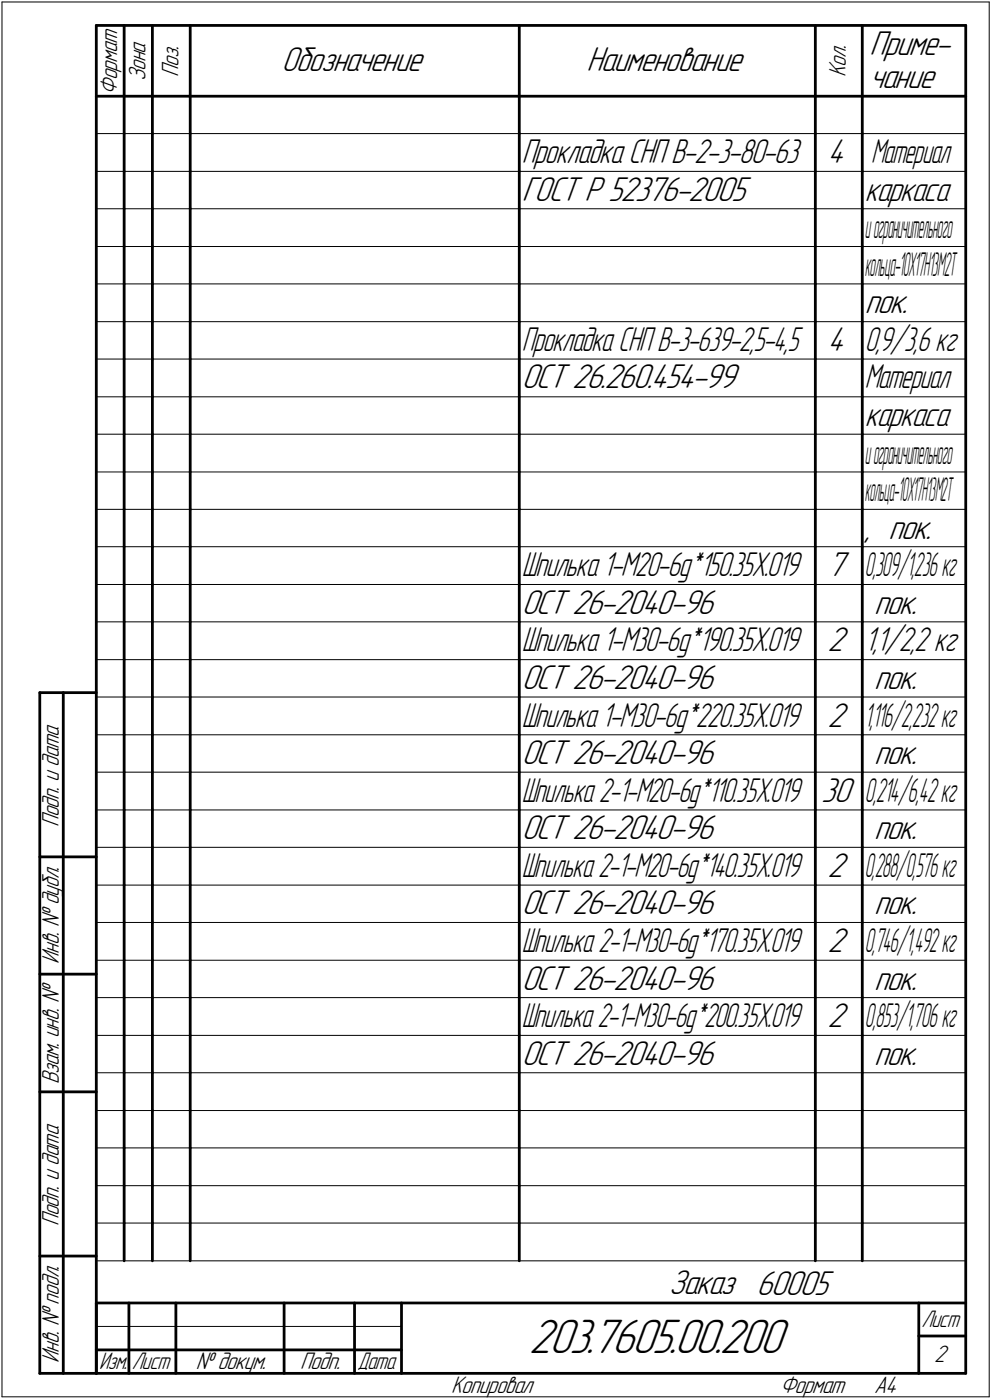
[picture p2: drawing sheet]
<svg xmlns="http://www.w3.org/2000/svg" width="211mm" height="298mm" viewBox="0 0 211 298" stroke-linecap="round" stroke-linejoin="round" font-family="sans-serif">
<defs><g id="words">
<text font-size="10.9" x="112.6" y="288.1">203.7605.00.200</text>
<g font-size="7.8">
<text x="185" y="11.7">Приме-</text>
<text x="59.9" y="15.2">Обозначение</text>
<text x="124.8" y="15.2">Наименование</text>
<text x="185" y="18.7">чание</text>
<text x="176.1" y="34.7">4</text>
<text x="111" y="42.7">ГОСТ Р 52376-2005</text>
<text x="184" y="66.7">пок.</text>
<text x="176.1" y="74.7">4</text>
<text x="111" y="82.7">ОСТ 26.260.454-99</text>
<text x="184" y="114.7">,</text>
<text x="189" y="114.7">пок.</text>
<text x="176.1" y="122.7">7</text>
<text x="111" y="130.7">ОСТ 26-2040-96</text>
<text x="186" y="130.7">пок.</text>
<text x="176.1" y="138.7">2</text>
<text x="111" y="146.7">ОСТ 26-2040-96</text>
<text x="186" y="146.7">пок.</text>
<text x="176.1" y="154.7">2</text>
<text x="111" y="162.7">ОСТ 26-2040-96</text>
<text x="186" y="162.7">пок.</text>
<text x="174.7" y="170.7">30</text>
<text x="111" y="178.7">ОСТ 26-2040-96</text>
<text x="186" y="178.7">пок.</text>
<text x="176.1" y="186.7">2</text>
<text x="111" y="194.7">ОСТ 26-2040-96</text>
<text x="186" y="194.7">пок.</text>
<text x="176.1" y="202.7">2</text>
<text x="111" y="210.7">ОСТ 26-2040-96</text>
<text x="186" y="210.7">пок.</text>
<text x="176.1" y="218.7">2</text>
<text x="111" y="226.7">ОСТ 26-2040-96</text>
<text x="186" y="226.7">пок.</text>
<text x="142.3" y="275.6">Заказ 60005</text>
</g>
<g font-size="7.7">
<text x="111" y="34.7">Прокладка СНП В-2-3-80-63</text>
<text x="184" y="42.7">каркаса</text>
<text x="184" y="90.7">каркаса</text>
</g>
<g font-size="7.6">
<text x="111" y="74.7">Прокладка СНП В-3-639-2,5-4,5</text>
<text x="184" y="74.7">0,9/3,6 кг</text>
<text x="184" y="82.7">Материал</text>
<text x="111" y="122.7">Шпилька 1-М20-6g*150.35Х.019</text>
<text x="111" y="138.7">Шпилька 1-М30-6g*190.35Х.019</text>
<text x="184" y="138.7">1,1/2,2 кг</text>
<text x="111" y="154.7">Шпилька 1-М30-6g*220.35Х.019</text>
<text x="111" y="170.7">Шпилька 2-1-М20-6g*110.35Х.019</text>
<text x="111" y="186.7">Шпилька 2-1-М20-6g*140.35Х.019</text>
<text x="111" y="202.7">Шпилька 2-1-М30-6g*170.35Х.019</text>
<text x="111" y="218.7">Шпилька 2-1-М30-6g*200.35Х.019</text>
</g>
<g font-size="7.5">
<text x="185.4" y="34.7">Материал</text>
<text x="184" y="122.7">0,309/1,236кг</text>
<text x="184" y="154.7">1</text>
<text x="185.1" y="154.7">,</text>
<text x="185.7" y="154.7">116/2,232кг</text>
<text x="184" y="170.7">0,214/6,42кг</text>
<text x="184" y="218.7">0,853/1,706кг</text>
</g>
<g font-size="7.4">
<text x="184" y="50.7">и</text>
<text x="185.8" y="50.7">ограничительного</text>
<text x="184" y="58.7">к</text>
<text x="185" y="58.7">ольца-10Х17Н13М2Т</text>
<text x="184" y="98.7">и</text>
<text x="185.8" y="98.7">ограничительного</text>
<text x="184" y="106.7">к</text>
<text x="185" y="106.7">ольца-10Х17Н13М2Т</text>
<text x="184" y="186.7">0</text>
<text x="185.5" y="186.7">,</text>
<text x="186.1" y="186.7">288/0,576кг</text>
<text x="184" y="202.7">0</text>
<text x="185.5" y="202.7">,</text>
<text x="186.2" y="202.7">746/1,492кг</text>
</g>
<g font-size="5.4">
<text x="31" y="17.3" transform="rotate(-90 31 17.3)">Зона</text>
<text x="38" y="16.3" transform="rotate(-90 38 16.3)">Поз.</text>
<text x="180" y="16.3" transform="rotate(-90 180 16.3)">Кол.</text>
<text x="25" y="20.2" transform="rotate(-90 25 20.2)">Формат</text>
<text x="12.6" y="176.1" transform="rotate(-90 12.6 176.1)">Подп. и дата</text>
<text x="12.6" y="205.2" transform="rotate(-90 12.6 205.2)">Инв. № дубл.</text>
<text x="12.6" y="230.9" transform="rotate(-90 12.6 230.9)">Взам. инв. №</text>
<text x="12.6" y="261.1" transform="rotate(-90 12.6 261.1)">Подп. и дата</text>
<text x="12.6" y="290.2" transform="rotate(-90 12.6 290.2)">Инв. № подл.</text>
<text x="41.6" y="291.6">№ докум.</text>
<text x="63.9" y="291.6">Подп.</text>
<text x="198.8" y="290.1">2</text>
<text x="96" y="296.6">Копировал</text>
<text x="166" y="296.6">Формат</text>
<text x="186" y="296.6">A4</text>
</g>
<g font-size="5.3">
<text x="196.1" y="282.6">Лист</text>
<text x="21.1" y="291.6">Изм.</text>
<text x="28.1" y="291.6">Лист</text>
<text x="76.1" y="291.6">Дата</text>
</g>
</g></defs>
<g fill="none" stroke="#000" stroke-width=".21">
<path d="M.4 .4h210.1zM.4 .4v297zM210.5 .4v297zM20.5 36.5h5.9zM20.5 28.4h185zM26.4 36.5h6zM32.4 36.5h8.1zM40.5 36.5h70zM110.5 36.5h63zM173.5 36.5h10zM183.5 36.5h22zM20.5 44.4h5.9z"/>
<path d="M20.5 52.5h5.9zM26.4 44.4h6zM26.4 52.5h6zM32.4 44.4h8.1zM32.4 52.5h8.1zM40.5 44.4h70zM40.5 52.5h70zM110.5 44.4h63zM110.5 52.5h63zM173.5 44.4h10zM173.5 52.5h10zM183.5 44.4h22z"/>
<path d="M183.5 52.5h22zM20.5 60.5h5.9zM20.5 68.5h5.9zM20.5 76.5h5.9zM26.4 60.5h6zM26.4 68.5h6zM26.4 76.5h6zM32.4 60.5h8.1zM32.4 68.5h8.1zM32.4 76.5h8.1zM40.5 60.5h70zM40.5 68.5h70z"/>
<path d="M40.5 76.5h70zM110.5 60.5h63zM110.5 68.5h63zM110.5 76.5h63zM173.5 60.5h10zM173.5 68.5h10zM173.5 76.5h10zM183.5 60.5h22zM183.5 68.5h22zM183.5 76.5h22zM20.5 84.5h5.9zM20.5 92.5h5.9z"/>
<path d="M26.4 84.5h6zM26.4 92.5h6zM32.4 84.5h8.1zM32.4 92.5h8.1zM40.5 84.5h70zM40.5 92.5h70zM110.5 84.5h63zM110.5 92.5h63zM173.5 84.5h10zM173.5 92.5h10zM183.5 84.5h22zM183.5 92.5h22z"/>
<path d="M20.5 100.5h5.9zM20.5 108.5h5.9zM20.5 116.4h5.9zM26.4 100.5h6zM26.4 108.5h6zM26.4 116.4h6zM32.4 100.5h8.1zM32.4 108.5h8.1zM32.4 116.4h8.1zM40.5 100.5h70zM40.5 108.5h70zM40.5 116.4h70z"/>
<path d="M110.5 100.5h63zM110.5 108.5h63zM110.5 116.4h63zM173.5 100.5h10zM173.5 108.5h10zM173.5 116.4h10zM183.5 100.5h22zM183.5 108.5h22zM183.5 116.4h22zM20.5 124.5h5.9zM20.5 132.4h5.9zM26.4 124.5h6z"/>
<path d="M26.4 132.4h6zM32.4 124.5h8.1zM32.4 132.4h8.1zM40.5 124.5h70zM40.5 132.4h70zM110.5 124.5h63zM110.5 132.4h63zM173.5 124.5h10zM173.5 132.4h10zM183.5 124.5h22zM183.5 132.4h22zM20.5 140.5h5.9z"/>
<path d="M20.5 148.4h5.9zM20.5 156.5h5.9zM26.4 140.5h6zM26.4 148.4h6zM26.4 156.5h6zM32.4 140.5h8.1zM32.4 148.4h8.1zM32.4 156.5h8.1zM40.5 140.5h70zM40.5 148.4h70zM40.5 156.5h70zM110.5 140.5h63z"/>
<path d="M110.5 148.4h63zM110.5 156.5h63zM173.5 140.5h10zM173.5 148.4h10zM173.5 156.5h10zM183.5 140.5h22zM183.5 148.4h22zM183.5 156.5h22zM20.5 164.4h5.9zM20.5 172.5h5.9zM26.4 164.4h6zM26.4 172.5h6z"/>
<path d="M32.4 164.4h8.1zM32.4 172.5h8.1zM40.5 164.4h70zM40.5 172.5h70zM110.5 164.4h63zM110.5 172.5h63zM173.5 164.4h10zM173.5 172.5h10zM183.5 164.4h22zM183.5 172.5h22zM20.5 180.4h5.9zM20.5 188.5h5.9z"/>
<path d="M20.5 196.4h5.9zM26.4 180.4h6zM26.4 188.5h6zM26.4 196.4h6zM32.4 180.4h8.1zM32.4 188.5h8.1zM32.4 196.4h8.1zM40.5 180.4h70zM40.5 188.5h70zM40.5 196.4h70zM110.5 180.4h63zM110.5 188.5h63z"/>
<path d="M110.5 196.4h63zM173.5 180.4h10zM173.5 188.5h10zM173.5 196.4h10zM183.5 180.4h22zM183.5 188.5h22zM183.5 196.4h22zM20.5 204.5h5.9zM20.5 212.4h5.9zM26.4 204.5h6zM26.4 212.4h6zM32.4 204.5h8.1z"/>
<path d="M32.4 212.4h8.1zM40.5 204.5h70zM40.5 212.4h70zM110.5 204.5h63zM110.5 212.4h63zM173.5 204.5h10zM173.5 212.4h10zM183.5 204.5h22zM183.5 212.4h22zM20.5 220.5h5.9zM20.5 228.4h5.9zM20.5 236.5h5.9z"/>
<path d="M26.4 220.5h6zM26.4 228.4h6zM26.4 236.5h6zM32.4 220.5h8.1zM32.4 228.4h8.1zM32.4 236.5h8.1zM40.5 220.5h70zM40.5 228.4h70zM40.5 236.5h70zM110.5 220.5h63zM110.5 228.4h63zM110.5 236.5h63z"/>
<path d="M173.5 220.5h10zM173.5 228.4h10zM173.5 236.5h10zM183.5 220.5h22zM183.5 228.4h22zM183.5 236.5h22zM20.5 244.4h5.9zM20.5 252.5h5.9zM26.4 244.4h6zM26.4 252.5h6zM32.4 244.4h8.1zM32.4 252.5h8.1z"/>
<path d="M40.5 244.4h70zM40.5 252.5h70zM110.5 244.4h63zM110.5 252.5h63zM173.5 244.4h10zM173.5 252.5h10zM183.5 244.4h22zM183.5 252.5h22zM20.5 260.4h185zM20.5 268.5h185zM.4 297.4h210.1zM20.5 282.4h64.9z"/>
</g>
<g fill="none" stroke="#000" stroke-width=".59">
<path d="M20.5 5.4h185zM20.5 5.4v287zM26.4 5.4v23zM32.4 5.4v23zM40.5 5.4v23zM110.5 5.4v23zM173.5 5.4v23zM183.5 5.4v23zM205.5 5.4v287zM20.5 20.5h5.9zM26.4 28.4v8.1zM26.4 36.5v7.9z"/>
<path d="M26.4 20.5h6zM32.4 28.4v8.1zM32.4 36.5v7.9zM32.4 20.5h8.1zM40.5 28.4v8.1zM40.5 36.5v7.9zM40.5 20.5h70zM110.5 28.4v8.1zM110.5 36.5v7.9zM110.5 20.5h63zM173.5 28.4v8.1zM173.5 36.5v7.9z"/>
<path d="M173.5 20.5h10zM183.5 28.4v8.1zM183.5 36.5v7.9zM183.5 20.5h22zM26.4 44.4v8.1zM26.4 52.5v8zM32.4 44.4v8.1zM32.4 52.5v8zM40.5 44.4v8.1zM40.5 52.5v8zM110.5 44.4v8.1zM110.5 52.5v8z"/>
<path d="M173.5 44.4v8.1zM173.5 52.5v8zM183.5 44.4v8.1zM183.5 52.5v8zM26.4 60.5v8zM26.4 68.5v8zM26.4 76.5v8zM32.4 60.5v8zM32.4 68.5v8zM32.4 76.5v8zM40.5 60.5v8zM40.5 68.5v8z"/>
<path d="M40.5 76.5v8zM110.5 60.5v8zM110.5 68.5v8zM110.5 76.5v8zM173.5 60.5v8zM173.5 68.5v8zM173.5 76.5v8zM183.5 60.5v8zM183.5 68.5v8zM183.5 76.5v8zM26.4 84.5v8zM26.4 92.5v8z"/>
<path d="M32.4 84.5v8zM32.4 92.5v8zM40.5 84.5v8zM40.5 92.5v8zM110.5 84.5v8zM110.5 92.5v8zM173.5 84.5v8zM173.5 92.5v8zM183.5 84.5v8zM183.5 92.5v8zM26.4 100.5v8zM26.4 108.5v7.9z"/>
<path d="M26.4 116.4v8.1zM32.4 100.5v8zM32.4 108.5v7.9zM32.4 116.4v8.1zM40.5 100.5v8zM40.5 108.5v7.9zM40.5 116.4v8.1zM110.5 100.5v8zM110.5 108.5v7.9zM110.5 116.4v8.1zM173.5 100.5v8zM173.5 108.5v7.9z"/>
<path d="M173.5 116.4v8.1zM183.5 100.5v8zM183.5 108.5v7.9zM183.5 116.4v8.1zM26.4 124.5v7.9zM26.4 132.4v8.1zM32.4 124.5v7.9zM32.4 132.4v8.1zM40.5 124.5v7.9zM40.5 132.4v8.1zM110.5 124.5v7.9zM110.5 132.4v8.1z"/>
<path d="M173.5 124.5v7.9zM173.5 132.4v8.1zM183.5 124.5v7.9zM183.5 132.4v8.1zM8.5 147.5v144.9zM8.5 147.5h12zM13.5 147.5v144.9zM26.4 140.5v7.9zM26.4 148.4v8.1zM26.4 156.5v7.9zM32.4 140.5v7.9zM32.4 148.4v8.1z"/>
<path d="M32.4 156.5v7.9zM40.5 140.5v7.9zM40.5 148.4v8.1zM40.5 156.5v7.9zM110.5 140.5v7.9zM110.5 148.4v8.1zM110.5 156.5v7.9zM173.5 140.5v7.9zM173.5 148.4v8.1zM173.5 156.5v7.9zM183.5 140.5v7.9zM183.5 148.4v8.1z"/>
<path d="M183.5 156.5v7.9zM26.4 164.4v8.1zM26.4 172.5v7.9zM32.4 164.4v8.1zM32.4 172.5v7.9zM40.5 164.4v8.1zM40.5 172.5v7.9zM110.5 164.4v8.1zM110.5 172.5v7.9zM173.5 164.4v8.1zM173.5 172.5v7.9zM183.5 164.4v8.1z"/>
<path d="M183.5 172.5v7.9zM8.5 182.5h12zM26.4 180.4v8.1zM26.4 188.5v7.9zM26.4 196.4v8.1zM32.4 180.4v8.1zM32.4 188.5v7.9zM32.4 196.4v8.1zM40.5 180.4v8.1zM40.5 188.5v7.9zM40.5 196.4v8.1zM110.5 180.4v8.1z"/>
<path d="M110.5 188.5v7.9zM110.5 196.4v8.1zM173.5 180.4v8.1zM173.5 188.5v7.9zM173.5 196.4v8.1zM183.5 180.4v8.1zM183.5 188.5v7.9zM183.5 196.4v8.1zM8.5 207.4h12zM26.4 204.5v7.9zM26.4 212.4v8.1zM32.4 204.5v7.9z"/>
<path d="M32.4 212.4v8.1zM40.5 204.5v7.9zM40.5 212.4v8.1zM110.5 204.5v7.9zM110.5 212.4v8.1zM173.5 204.5v7.9zM173.5 212.4v8.1zM183.5 204.5v7.9zM183.5 212.4v8.1zM8.5 232.5h12zM26.4 220.5v7.9zM26.4 228.4v8.1z"/>
<path d="M26.4 236.5v7.9zM32.4 220.5v7.9zM32.4 228.4v8.1zM32.4 236.5v7.9zM40.5 220.5v7.9zM40.5 228.4v8.1zM40.5 236.5v7.9zM110.5 220.5v7.9zM110.5 228.4v8.1zM110.5 236.5v7.9zM173.5 220.5v7.9zM173.5 228.4v8.1z"/>
<path d="M173.5 236.5v7.9zM183.5 220.5v7.9zM183.5 228.4v8.1zM183.5 236.5v7.9zM26.4 244.4v8.1zM26.4 252.5v7.9zM32.4 244.4v8.1zM32.4 252.5v7.9zM40.5 244.4v8.1zM40.5 252.5v7.9zM110.5 244.4v8.1zM110.5 252.5v7.9z"/>
<path d="M173.5 244.4v8.1zM173.5 252.5v7.9zM183.5 244.4v8.1zM183.5 252.5v7.9zM8.5 267.5h12zM20.5 277.5h185zM20.5 277.5v14.9zM26.4 260.4v8.1zM27.4 277.5v14.9zM32.4 260.4v8.1zM37.4 277.5v14.9zM40.5 260.4v8.1z"/>
<path d="M60.5 277.5v14.9zM75.4 277.5v14.9zM85.4 277.5v14.9zM110.5 260.4v8.1zM173.5 260.4v8.1zM183.5 260.4v8.1zM195.5 277.5v14.9zM8.5 292.4h12zM20.5 292.4h185zM20.5 287.4h6.9zM27.4 287.4h10zM37.4 287.4h23.1z"/>
<path d="M60.5 287.4h14.9zM75.4 287.4h10zM195.5 284.5h10z"/>
</g>
<use href="#words"/>
</svg>
